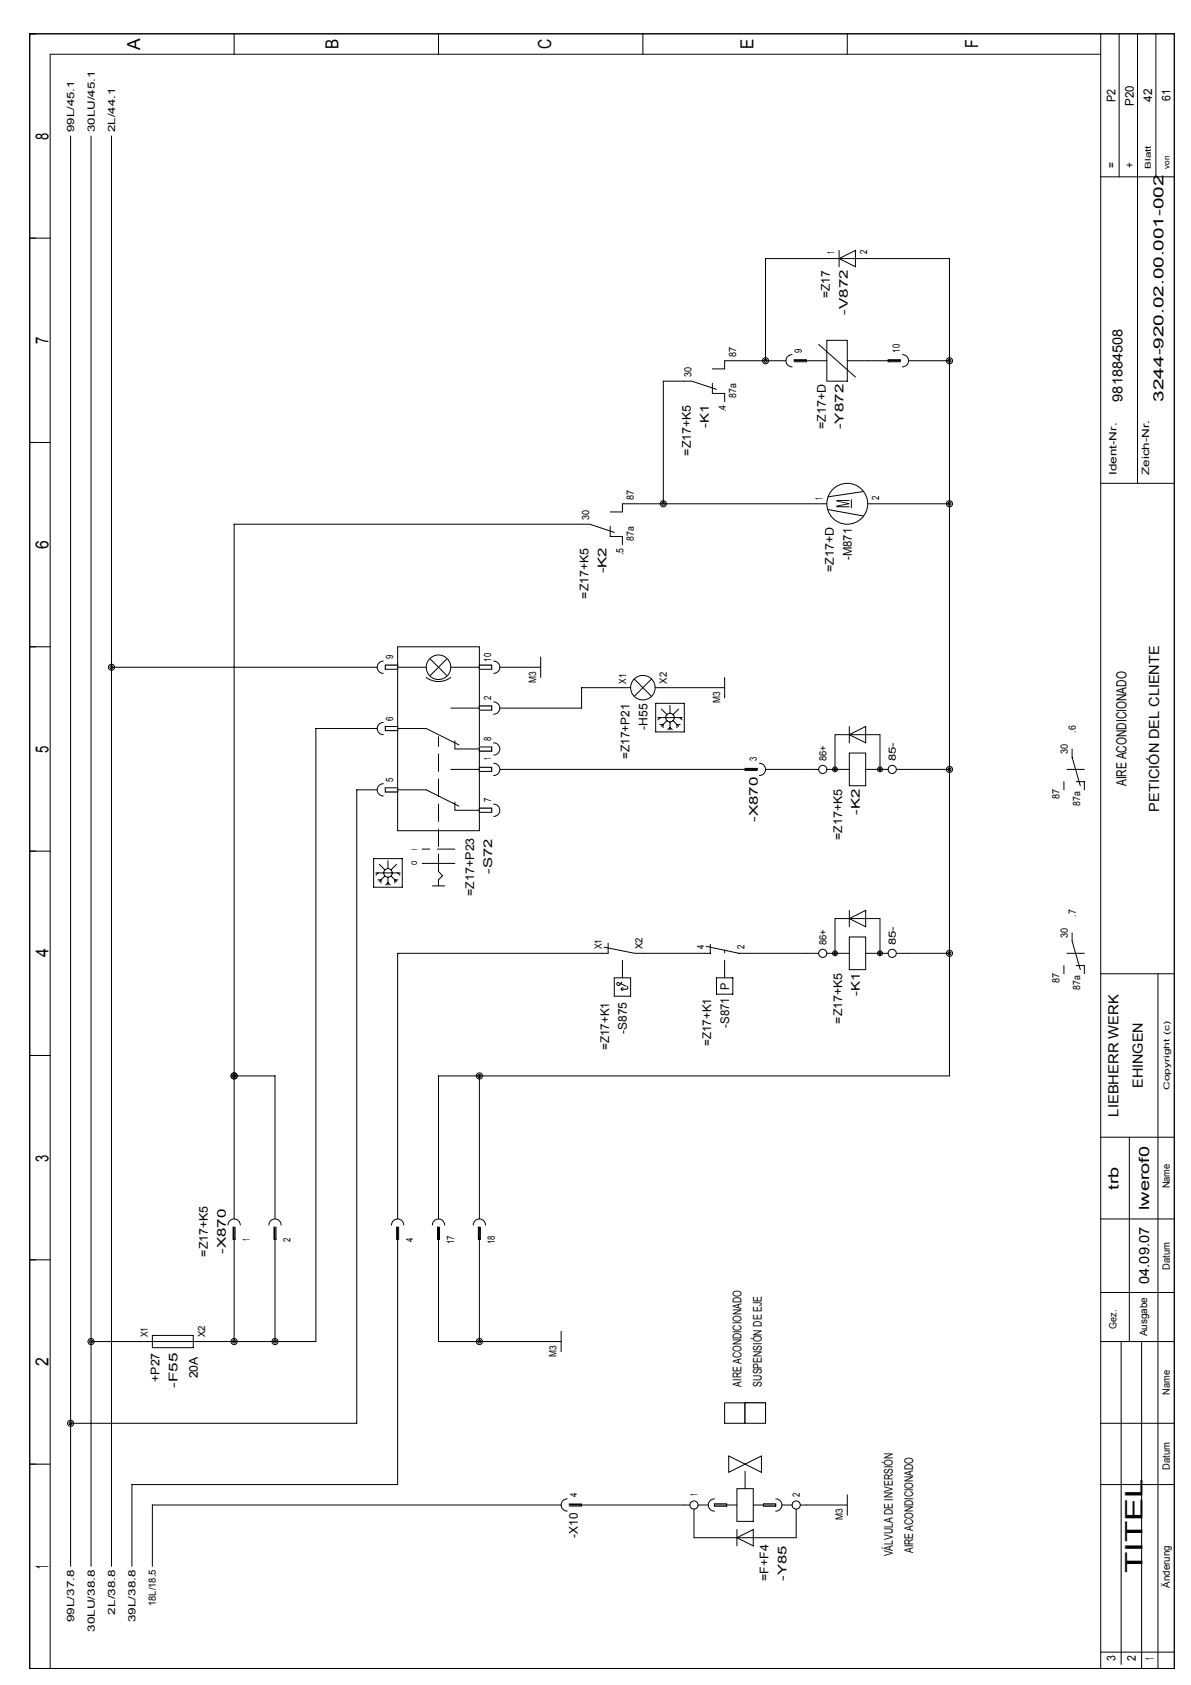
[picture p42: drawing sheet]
<svg xmlns="http://www.w3.org/2000/svg" width="210mm" height="297mm" viewBox="0 0 210 297" stroke-linecap="round" stroke-linejoin="round" font-family="sans-serif">
<defs><g id="words">
<text font-size="4.2" x="201.4" y="277.3" transform="rotate(-90 201.4 277.3)">TITEL</text>
<g font-size="3.2">
<text x="24.7" y="8.7" transform="rotate(-90 24.7 8.7)">A</text>
<text x="59.7" y="8.6" transform="rotate(-90 59.7 8.6)">B</text>
<text x="97.1" y="8.7" transform="rotate(-90 97.1 8.7)">C</text>
<text x="132.8" y="8.6" transform="rotate(-90 132.8 8.6)">E</text>
<text x="172.4" y="8.5" transform="rotate(-90 172.4 8.5)">F</text>
<text x="8.5" y="24.7" transform="rotate(-90 8.5 24.7)">8</text>
<text x="8.5" y="60.7" transform="rotate(-90 8.5 60.7)">7</text>
<text x="149.7" y="89.6" transform="rotate(-90 149.7 89.6)">M</text>
<text x="8.5" y="96.7" transform="rotate(-90 8.5 96.7)">6</text>
<text x="8.5" y="132.7" transform="rotate(-90 8.5 132.7)">5</text>
<text x="8.5" y="168.8" transform="rotate(-90 8.5 168.8)">4</text>
<text x="8.5" y="204.8" transform="rotate(-90 8.5 204.8)">3</text>
<text x="8.5" y="240.8" transform="rotate(-90 8.5 240.8)">2</text>
<text x="8.5" y="276.5" transform="rotate(-90 8.5 276.5)">1</text>
</g>
<g font-size="2.5">
<text x="197.8" y="70.8" transform="rotate(-90 197.8 70.8)">981884508</text>
<text x="205" y="70.8" transform="rotate(-90 205 70.8)">3244-920.02.00.001-002</text>
<text x="198.6" y="138.6" transform="rotate(-90 198.6 138.6)">AIRE ACONDICIONADO</text>
<text x="204.3" y="143.1" transform="rotate(-90 204.3 143.1)">PETICIÓN DEL CLIENTE</text>
<text x="201.4" y="191.8" transform="rotate(-90 201.4 191.8)">EHINGEN</text>
<text x="197.1" y="196.8" transform="rotate(-90 197.1 196.8)">LIEBHERR WERK</text>
<text x="197.1" y="209.7" transform="rotate(-90 197.1 209.7)">trb</text>
<text x="202.5" y="213.3" transform="rotate(-90 202.5 213.3)">lwerof0</text>
<text x="202.5" y="226.3" transform="rotate(-90 202.5 226.3)">04.09.07</text>
</g>
<g font-size="2.1">
<text x="196.6" y="18" transform="rotate(-90 196.6 18)">P2</text>
<text x="203.1" y="17.9" transform="rotate(-90 203.1 17.9)">42</text>
<text x="206.3" y="17.7" transform="rotate(-90 206.3 17.7)">61</text>
<text x="199.8" y="18.6" transform="rotate(-90 199.8 18.6)">P20</text>
<text x="196.6" y="29.6" transform="rotate(-90 196.6 29.6)">=</text>
<text x="199.8" y="29.6" transform="rotate(-90 199.8 29.6)">+</text>
<text x="146.3" y="52.5" transform="rotate(-90 146.3 52.5)">=Z17</text>
<text x="149.4" y="55.5" transform="rotate(-90 149.4 55.5)">-V872</text>
<text x="124.9" y="75.5" transform="rotate(-90 124.9 75.5)">-K1</text>
<text x="145.5" y="75.6" transform="rotate(-90 145.5 75.6)">=Z17+D</text>
<text x="148.7" y="75.7" transform="rotate(-90 148.7 75.7)">-Y872</text>
<text x="121.8" y="80.3" transform="rotate(-90 121.8 80.3)">=Z17+K5</text>
<text x="106.9" y="101.1" transform="rotate(-90 106.9 101.1)">-K2</text>
<text x="147" y="100.8" transform="rotate(-90 147 100.8)">=Z17+D</text>
<text x="150.1" y="98.7" transform="rotate(-90 150.1 98.7)">-M871</text>
<text x="103.7" y="105.5" transform="rotate(-90 103.7 105.5)">=Z17+K5</text>
<text x="114.1" y="128.6" transform="rotate(-90 114.1 128.6)">-H55</text>
<text x="111" y="133.8" transform="rotate(-90 111 133.8)">=Z17+P21</text>
<text x="151.6" y="143.6" transform="rotate(-90 151.6 143.6)">-K2</text>
<text x="133.6" y="144.9" transform="rotate(-90 133.6 144.9)">-X870</text>
<text x="148.4" y="148" transform="rotate(-90 148.4 148)">=Z17+K5</text>
<text x="86.7" y="154" transform="rotate(-90 86.7 154)">-S72</text>
<text x="83.6" y="157.9" transform="rotate(-90 83.6 157.9)">=Z17+P23</text>
<text x="128.5" y="174.4" transform="rotate(-90 128.5 174.4)">P</text>
<text x="151.6" y="175.6" transform="rotate(-90 151.6 175.6)">-K1</text>
<text x="107.3" y="185.1" transform="rotate(-90 107.3 185.1)">=Z17+K1</text>
<text x="110.5" y="182.3" transform="rotate(-90 110.5 182.3)">-S875</text>
<text x="125.4" y="184.4" transform="rotate(-90 125.4 184.4)">=Z17+K1</text>
<text x="128.5" y="181.2" transform="rotate(-90 128.5 181.2)">-S871</text>
<text x="148.4" y="180.5" transform="rotate(-90 148.4 180.5)">=Z17+K5</text>
<text x="36.6" y="221.5" transform="rotate(-90 36.6 221.5)">=Z17+K5</text>
<text x="39.8" y="221" transform="rotate(-90 39.8 221)">-X870</text>
<text x="28.1" y="243.6" transform="rotate(-90 28.1 243.6)">+P27</text>
<text x="31.3" y="244.7" transform="rotate(-90 31.3 244.7)">-F55</text>
<text x="34.9" y="243" transform="rotate(-90 34.9 243)">20A</text>
<text x="130.7" y="244.4" transform="rotate(-90 130.7 244.4)">AIRE ACONDICIONADO</text>
<text x="134.3" y="244.4" transform="rotate(-90 134.3 244.4)">SUSPENSIÓN DE EJE</text>
<text x="101.9" y="271" transform="rotate(-90 101.9 271)">-X10</text>
<text x="157.3" y="274.4" transform="rotate(-90 157.3 274.4)">VÁLVULA DE INVERSIÓN</text>
<text x="160.9" y="273.8" transform="rotate(-90 160.9 273.8)">AIRE ACONDICIONADO</text>
<text x="135.4" y="278.7" transform="rotate(-90 135.4 278.7)">=F+F4</text>
<text x="138.6" y="278.6" transform="rotate(-90 138.6 278.6)">-Y85</text>
<text x="196.6" y="292.9" transform="rotate(-90 196.6 292.9)">3</text>
<text x="200.2" y="292.8" transform="rotate(-90 200.2 292.8)">2</text>
<text x="203.4" y="292.6" transform="rotate(-90 203.4 292.6)">1</text>
</g>
<g font-size="1.8">
<text x="13.1" y="23.2" transform="rotate(-90 13.1 23.2)">99L/45.1</text>
<text x="16.7" y="23.2" transform="rotate(-90 16.7 23.2)">30LU/45.1</text>
<text x="20.3" y="23.2" transform="rotate(-90 20.3 23.2)">2L/44.1</text>
<text x="147.1" y="44.9" transform="rotate(-90 147.1 44.9)">1</text>
<text x="152.8" y="44.9" transform="rotate(-90 152.8 44.9)">2</text>
<text x="129.7" y="62.9" transform="rotate(-90 129.7 62.9)">87</text>
<text x="141.3" y="62.2" transform="rotate(-90 141.3 62.2)">9</text>
<text x="158.6" y="62.2" transform="rotate(-90 158.6 62.2)">10</text>
<text x="121.9" y="66.5" transform="rotate(-90 121.9 66.5)">30</text>
<text x="129.7" y="70.1" transform="rotate(-90 129.7 70.1)">87a</text>
<text x="127.9" y="72.6" transform="rotate(-90 127.9 72.6)">.4</text>
<text x="196.8" y="83.8" transform="rotate(-90 196.8 83.8)">Ident-Nr.</text>
<text x="202.6" y="83.8" transform="rotate(-90 202.6 83.8)">Zeich-Nr.</text>
<text x="111.7" y="88.1" transform="rotate(-90 111.7 88.1)">87</text>
<text x="145" y="88.1" transform="rotate(-90 145 88.1)">1</text>
<text x="155" y="88.1" transform="rotate(-90 155 88.1)">2</text>
<text x="103.9" y="91.7" transform="rotate(-90 103.9 91.7)">30</text>
<text x="111.7" y="95.3" transform="rotate(-90 111.7 95.3)">87a</text>
<text x="109.9" y="97.8" transform="rotate(-90 109.9 97.8)">.5</text>
<text x="69.3" y="116.2" transform="rotate(-90 69.3 116.2)">9</text>
<text x="86.6" y="116.6" transform="rotate(-90 86.6 116.6)">10</text>
<text x="86.6" y="123.4" transform="rotate(-90 86.6 123.4)">2</text>
<text x="94.5" y="120.3" transform="rotate(-90 94.5 120.3)">M3</text>
<text x="110.3" y="120.5" transform="rotate(-90 110.3 120.5)">X1</text>
<text x="117.5" y="120.5" transform="rotate(-90 117.5 120.5)">X2</text>
<text x="126.9" y="123.9" transform="rotate(-90 126.9 123.9)">M3</text>
<text x="69.3" y="127" transform="rotate(-90 69.3 127)">6</text>
<text x="86.6" y="130.6" transform="rotate(-90 86.6 130.6)">8</text>
<text x="189.6" y="129.2" transform="rotate(-90 189.6 129.2)">.6</text>
<text x="69.3" y="137.8" transform="rotate(-90 69.3 137.8)">5</text>
<text x="86.6" y="134.1" transform="rotate(-90 86.6 134.1)">1</text>
<text x="133.4" y="134.2" transform="rotate(-90 133.4 134.2)">3</text>
<text x="145.6" y="134.2" transform="rotate(-90 145.6 134.2)">86+</text>
<text x="157.9" y="134.2" transform="rotate(-90 157.9 134.2)">85-</text>
<text x="188.2" y="132.9" transform="rotate(-90 188.2 132.9)">30</text>
<text x="86.6" y="141.4" transform="rotate(-90 86.6 141.4)">7</text>
<text x="186.8" y="140.8" transform="rotate(-90 186.8 140.8)">87</text>
<text x="190.4" y="142" transform="rotate(-90 190.4 142)">87a</text>
<text x="189.6" y="161.6" transform="rotate(-90 189.6 161.6)">.7</text>
<text x="106.1" y="167.3" transform="rotate(-90 106.1 167.3)">X1</text>
<text x="113.2" y="167.3" transform="rotate(-90 113.2 167.3)">X2</text>
<text x="124.1" y="167.3" transform="rotate(-90 124.1 167.3)">4</text>
<text x="131.2" y="167.3" transform="rotate(-90 131.2 167.3)">2</text>
<text x="145.6" y="166.6" transform="rotate(-90 145.6 166.6)">86+</text>
<text x="157.9" y="166.6" transform="rotate(-90 157.9 166.6)">85-</text>
<text x="188.2" y="165.3" transform="rotate(-90 188.2 165.3)">30</text>
<text x="186.8" y="173.2" transform="rotate(-90 186.8 173.2)">87</text>
<text x="190.4" y="174.4" transform="rotate(-90 190.4 174.4)">87a</text>
<text x="206.2" y="209.5" transform="rotate(-90 206.2 209.5)">Name</text>
<text x="44" y="218.7" transform="rotate(-90 44 218.7)">1</text>
<text x="51.2" y="218.9" transform="rotate(-90 51.2 218.9)">2</text>
<text x="72.8" y="218.9" transform="rotate(-90 72.8 218.9)">4</text>
<text x="80" y="219.3" transform="rotate(-90 80 219.3)">17</text>
<text x="87.2" y="219.3" transform="rotate(-90 87.2 219.3)">18</text>
<text x="206.2" y="223.8" transform="rotate(-90 206.2 223.8)">Datum</text>
<text x="26.1" y="235.8" transform="rotate(-90 26.1 235.8)">X1</text>
<text x="36.1" y="235.8" transform="rotate(-90 36.1 235.8)">X2</text>
<text x="98.1" y="239.2" transform="rotate(-90 98.1 239.2)">M3</text>
<text x="196.8" y="234.2" transform="rotate(-90 196.8 234.2)">Gez.</text>
<text x="202.2" y="235.6" transform="rotate(-90 202.2 235.6)">Ausgabe</text>
<text x="206.2" y="245.9" transform="rotate(-90 206.2 245.9)">Name</text>
<text x="101.7" y="263.9" transform="rotate(-90 101.7 263.9)">4</text>
<text x="122.9" y="263.7" transform="rotate(-90 122.9 263.7)">1</text>
<text x="141" y="263.9" transform="rotate(-90 141 263.9)">2</text>
<text x="206.2" y="259.1" transform="rotate(-90 206.2 259.1)">Datum</text>
<text x="148.5" y="268" transform="rotate(-90 148.5 268)">M3</text>
<text x="206.2" y="279.9" transform="rotate(-90 206.2 279.9)">Änderung</text>
<text x="13.1" y="286" transform="rotate(-90 13.1 286)">99L/37.8</text>
<text x="16.7" y="287.7" transform="rotate(-90 16.7 287.7)">30LU/38.8</text>
<text x="20.3" y="284.6" transform="rotate(-90 20.3 284.6)">2L/38.8</text>
<text x="23.9" y="286" transform="rotate(-90 23.9 286)">39L/38.8</text>
<text x="27.5" y="283.1" transform="rotate(-90 27.5 283.1)">18L/18.5</text>
</g>
<g font-size="1.4">
<text x="202.9" y="29.7" transform="rotate(-90 202.9 29.7)">Blatt</text>
<text x="206.1" y="29.7" transform="rotate(-90 206.1 29.7)">von</text>
<text x="73.5" y="149.8" transform="rotate(-90 73.5 149.8)">I</text>
<text x="73.5" y="152.6" transform="rotate(-90 73.5 152.6)">0</text>
<text x="206.1" y="192.1" transform="rotate(-90 206.1 192.1)">Copyright (c)</text>
</g>
</g></defs>
<g fill="none" stroke="#000" stroke-width=".18">
<path d="M145.7 60h3.6v7.2h-3.6zM145.7 45.6h7.2M147.9 44.1v2.9M147.9 45.6l2.9-1.5v2.9zM120.5 67.2h1.4l4.4 1.4M125.6 67.6v1.8h2.1v1.4M127.7 63.6v1.4h-2.1M139.6 62.5a1.08 1.08 0 0 0-1.1 1.1 1.08 1.08 0 0 0 1.1 1.1M142.1 63.6h-2.1v-.2h2.1v.4h-2.1M144.3 60.7l6.5 5.8M149.3 63.6h3.6M156.5 63.6h2.2v-.2h-2.2v.4h2.2"/>
<path d="M159.1 62.5a1.08 1.08 0 0 1 1 1.1 1.08 1.08 0 0 1-1 1.1M102.5 92.4h1.4l4.4 1.5M107.5 92.8v1.8h2.2v1.4M109.7 88.8v1.4h-2.2M145.9 89.8l6.3 1.2M150 88.1v1.4M152.2 86.6l-6.3 1M67.6 116.5a1.08 1.08 0 0 0-1.1 1.1 1.08 1.08 0 0 0 1.1 1.1M70.1 117.6h5M70.1 114h14.4v32.4h-14.4zM75.1 119.4a3.6 3.6 0 0 0 4.4 0M75.8 116.2l2.9 2.9"/>
<path d="M78.7 116.2l-2.9 2.9M79.4 117.6h5.1M87 116.5a1.08 1.08 0 0 1 1.1 1.1 1.08 1.08 0 0 1-1.1 1.1M67.6 138.2a1.08 1.08 0 0 0-1.1 1 1.08 1.08 0 0 0 1.1 1.1M67.6 127.3a1.08 1.08 0 0 0-1.1 1.1 1.08 1.08 0 0 0 1.1 1.1M67.9 138.9h2.2v.7h-2.2zM70.1 139.2h5l5.8 2.9M70.1 128.4h5l5.8 2.9M79.4 135.6h5.1M79.4 124.8h5.1M80.2 130.6v1.4h4.3M87 131a1.08 1.08 0 0 1 1.1 1 1.08 1.08 0 0 1-1.1 1.1"/>
<path d="M87 123.7a1.08 1.08 0 0 1 1.1 1.1 1.08 1.08 0 0 1-1.1 1.1M87 134.6a1.08 1.08 0 0 1 1.1 1 1.08 1.08 0 0 1-1.1 1.1M142.1 135.6h2.2M145.7 135.6h4M147.2 135.6v-6.1h7.9v6.1M149.7 128.1v2.9M149.7 129.5l2.9-1.4v2.9zM149.7 132.8h2.9v5.7h-2.9zM152.6 135.6h3.9M158 135.6h2.1M74.4 152.2h5.8M76.2 156.2h2.2"/>
<path d="M80.2 141.4v1.4h4.3M87 141.8a1.08 1.08 0 0 1 1.1 1 1.08 1.08 0 0 1-1.1 1.1"/>
<circle cx="149.3" cy="88.8" r="3.6"/>
<circle cx="77.3" cy="117.6" r="2.16"/>
<circle cx="145" cy="135.6" r=".72"/>
<circle cx="147.2" cy="135.6" r=".22"/>
<circle cx="147.2" cy="135.6" r=".43"/>
<circle cx="155.1" cy="135.6" r=".22"/>
<circle cx="155.1" cy="135.6" r=".43"/>
<circle cx="157.2" cy="135.6" r=".72"/>
</g>
<path d="M77.3 156.2v-1.1M77.3 155.1l.7-.7M77.3 153.6v-23.7M78 154.4l-.7-.8M80.2 149.7h-5.8" fill="none" stroke="#000" stroke-width=".18" stroke-dasharray="3.1 1.3"/>
<path d="M67.9 138.9h2.2v.7h-2.2z" fill="#fff"/>
<path d="M67.9 138.9h2.2v.7h-2.2zM84.5 131.7h2.1v.7h-2.1z" fill="none" stroke="#000" stroke-width=".18"/>
<path d="M84.5 131.7h2.1v.7h-2.1z" fill="#fff"/>
<path d="M84.5 131.7h2.1v.7h-2.1zM84.5 142.5h2.1v.7h-2.1z" fill="none" stroke="#000" stroke-width=".18"/>
<path d="M84.5 142.5h2.1v.7h-2.1z" fill="#fff"/>
<path d="M84.5 124.5h2.1v.7h-2.1zM84.5 142.5h2.1v.7h-2.1z" fill="none" stroke="#000" stroke-width=".18"/>
<path d="M84.5 124.5h2.1v.7h-2.1z" fill="#fff"/>
<path d="M67.9 128.1h2.2v.7h-2.2zM84.5 124.5h2.1v.7h-2.1z" fill="none" stroke="#000" stroke-width=".18"/>
<path d="M67.9 128.1h2.2v.7h-2.2z" fill="#fff"/>
<path d="M67.9 117.3h2.2v.7h-2.2zM67.9 128.1h2.2v.7h-2.2z" fill="none" stroke="#000" stroke-width=".18"/>
<path d="M67.9 117.3h2.2v.7h-2.2z" fill="#fff"/>
<path d="M67.9 117.3h2.2v.7h-2.2zM84.5 117.3h2.1v.7h-2.1z" fill="none" stroke="#000" stroke-width=".18"/>
<path d="M84.5 117.3h2.1v.7h-2.1z" fill="#fff"/>
<path d="M84.5 117.3h2.1v.7h-2.1zM84.5 135.3h2.1v.7h-2.1z" fill="none" stroke="#000" stroke-width=".18"/>
<path d="M84.5 135.3h2.1v.7h-2.1z" fill="#fff"/>
<g fill="none" stroke="#000" stroke-width=".18">
<path d="M95.3 115.8v3.6M111.8 119.7l3 3.1M114.8 119.7l-3 3.1M127.7 119.4v3.6M84.5 135.3h2.1v.7h-2.1zM109.7 121.2h1.4M115.5 121.2h1.4M131.3 135.6h2.2v-.1h-2.2v.3h2.2M133.8 134.6a1.08 1.08 0 0 1 1.1 1 1.08 1.08 0 0 1-1.1 1.1M106.5 167l5.4 1.1h1.4M107.2 166.3v1.8h-1.1M108.3 172.4h2.8v3.2h-2.8z"/>
<path d="M108.9 173.2l1.4 .6M109.6 173.1l-.4 .5a.29 .29 0 0 1-.4 0 .29 .29 0 0 1 .1-.4M109.8 174.2h-.3v.2l.3 .1M110.5 173.9l.1 .3-.2 .2h-.9M124.5 166.8l5.7 1.3h1.1M125.2 166.5v1.6h-1.1M126.3 172.4h2.9v2.9h-2.9zM142.1 168.1h2.2M145.7 168.1h4M147.2 168.1v-6.2h7.9v6.2M149.7 160.5v2.9M149.7 161.9l2.9-1.4v2.9z"/>
<path d="M149.7 165.2h2.9v5.7h-2.9zM152.6 168.1h3.9M158 168.1h2.1M40.2 216a1.08 1.08 0 0 1 1.1-1.1 1.08 1.08 0 0 1 1 1.1M41.4 216.3v2.2h-.3v-2.2h.2v2.2M47.4 216a1.08 1.08 0 0 1 1.1-1.1 1.08 1.08 0 0 1 1 1.1M48.6 216.3v2.2h-.3v-2.2h.2v2.2M69 216a1.08 1.08 0 0 1 1.1-1.1 1.08 1.08 0 0 1 1.1 1.1M70.3 216.3v2.2h-.4v-2.2h.2v2.2M76.2 216a1.08 1.08 0 0 1 1.1-1.1 1.08 1.08 0 0 1 1.1 1.1M77.5 216.3v2.2h-.4v-2.2h.2v2.2M83.4 216a1.08 1.08 0 0 1 1.1-1.1 1.08 1.08 0 0 1 1.1 1.1"/>
<path d="M84.7 216.3v2.2h-.4v-2.2h.2v2.2M26.9 235.4h7.2v2.2h-7.2zM26.9 236.5h7.2M98.9 234.7v3.6M127.7 247.3h3.6v3.6h-3.6zM128.4 256.7l5.8 2.8v-2.8l-5.8 2.8zM131.3 247.3h3.6v3.6h-3.6zM100 264.2a1.08 1.08 0 0 0-1.1 1.1 1.08 1.08 0 0 0 1.1 1.1M102.5 265.3h-2.2v-.2h2.2v.4h-2.2M120.5 265.3h1.1M123 265.3h1.8M125.9 265.3h4"/>
<path d="M125.9 265.1h2.2v.4h-2.2zM125.9 264.2a1.08 1.08 0 0 0-1.1 1.1 1.08 1.08 0 0 0 1.1 1.1M129.9 269.6v2.9M129.9 271.1l2.9-1.5v2.9zM129.9 262.4h2.9v5.8h-2.9zM132.8 265.3h3.9M134.6 265.1h2.1v.4h-2.1zM136.7 264.2a1.08 1.08 0 0 1 1.1 1.1 1.08 1.08 0 0 1-1.1 1.1M137.8 265.3h1.8M140.3 266v5.1h-18v-5.1M141 265.3h1.1M149.3 263.5v3.6"/>
<circle cx="134.9" cy="63.6" r=".54"/>
<circle cx="134.9" cy="63.6" r=".27"/>
<circle cx="167.3" cy="63.6" r=".27"/>
<circle cx="167.3" cy="63.6" r=".54"/>
<circle cx="116.9" cy="88.8" r=".54"/>
<circle cx="116.9" cy="88.8" r=".27"/>
<circle cx="167.3" cy="88.8" r=".27"/>
<circle cx="167.3" cy="88.8" r=".54"/>
<circle cx="19.6" cy="117.6" r=".27"/>
<circle cx="19.6" cy="117.6" r=".54"/>
<circle cx="113.3" cy="121.2" r="2.16"/>
<circle cx="167.3" cy="135.6" r=".27"/>
<circle cx="167.3" cy="135.6" r=".54"/>
<circle cx="145" cy="168.1" r=".72"/>
<circle cx="147.2" cy="168.1" r=".22"/>
<circle cx="147.2" cy="168.1" r=".43"/>
<circle cx="155.1" cy="168.1" r=".22"/>
<circle cx="155.1" cy="168.1" r=".43"/>
<circle cx="157.2" cy="168.1" r=".72"/>
<circle cx="167.3" cy="168.1" r=".54"/>
<circle cx="167.3" cy="168.1" r=".27"/>
<circle cx="41.3" cy="189.7" r=".54"/>
<circle cx="41.3" cy="189.7" r=".27"/>
<circle cx="84.5" cy="189.7" r=".27"/>
<circle cx="84.5" cy="189.7" r=".54"/>
<circle cx="16" cy="236.5" r=".54"/>
<circle cx="16" cy="236.5" r=".27"/>
<circle cx="41.3" cy="236.5" r=".54"/>
<circle cx="41.3" cy="236.5" r=".27"/>
<circle cx="48.5" cy="236.5" r=".54"/>
<circle cx="48.5" cy="236.5" r=".27"/>
<circle cx="84.5" cy="236.5" r=".54"/>
<circle cx="84.5" cy="236.5" r=".27"/>
<circle cx="12.4" cy="250.9" r=".27"/>
<circle cx="12.4" cy="250.9" r=".54"/>
<circle cx="122.3" cy="265.3" r=".72"/>
<circle cx="140.3" cy="265.3" r=".72"/>
</g>
<path d="M109.7 172.4v-4.3M127.7 172.4v-4.9M131.3 262.4v-4.3" fill="none" stroke="#000" stroke-width=".18" stroke-dasharray="3.1 1.3"/>
<path d="M131.3 247.3h3.6v3.6h-3.6z" fill="#fff"/>
<g fill="none" stroke="#000" stroke-width=".18">
<path d="M5.2 6h201.8v288.1h-201.8zM41.3 6v3.6M77.3 6v3.6M113.3 6v3.6M149.3 6v3.6M194 9.6h-185.2v284.5M194 6v288.1M197.2 6v25.2M200.5 6v79.2M203.7 6v25.2M12.4 24v252.1M16 24v252.1"/>
<path d="M19.6 24v252.1M194 31.2h13M5.2 42h3.6M145.7 45.6h-10.8v18M152.9 45.6h14.4v144.1h-90v25.2M5.2 78h3.6M120.5 67.2h-3.6v21.6M127.7 63.6h10.8M142.1 63.6h3.6M152.9 63.6h3.6M160.1 63.6h7.2M102.5 92.4h-61.2v122.5"/>
<path d="M109.7 88.8h36M152.9 88.8h14.4M194 85.2h13M5.2 114h3.6M19.6 117.6h46.9M88.1 117.6h7.2M66.5 128.4h-10.8v108.1h-21.6M66.5 139.2h-3.6v111.7h-50.5M88.1 135.6h43.2M109.7 121.2h-7.2v3.6h-14.4M115.6 124h5v5h-5zM115.9 126.5h4.3"/>
<path d="M116.3 127.7h.6v.6M116.4 126.5l-.4 .4M116.6 125l.9 1M116.9 121.2h10.8M117.5 127l-.9 1M117.7 128.6l.4-.4 .4 .4M118.1 124.3v1.5M118.1 127.3v1.4M118.6 127l1 1M119.6 125l-1 1M119.8 126.5l.4 .4M119.9 127.7h-.6v.6"/>
<path d="M134.9 135.6h7.2M160.1 135.6h7.2M187.5 137.8v1.4M188.9 132v1.5l1.5 5M189.7 137.8h1.4v1.4M5.2 150h3.6M65.8 151.4h5.1v5h-5.1zM66.2 153.9h4.3M66.6 155.1h.5v.6M66.6 153.9l-.4 .4M66.8 152.4l1 .9M67.8 154.4l-1 1"/>
<path d="M68 156l.4-.4 .4 .4M68.4 151.7v1.4M68.4 154.6v1.4M68.9 154.4l1 1M69.9 152.4l-1 .9M70.1 153.9l.4 .4M70.2 155.1h-.6v.6M106.1 168.1h-36v46.8M113.3 168.1h10.8M131.3 168.1h10.8M160.1 168.1h7.2M187.5 170.2v1.5"/>
<path d="M188.9 164.5v1.4l1.5 5M189.7 170.2h1.4v1.5M194 171.7h13M204.1 171.7v122.4M5.2 186.1h3.6M41.3 189.7h7.2v25.2M84.5 189.7v25.2M41.3 218.5v18M48.5 218.5v18M70.1 218.5v43.2h-46.8v14.4M77.3 218.5v18h21.6M84.5 218.5v18"/>
<path d="M194 214.9h13M194 200.5h13M199 200.5v36M5.2 222.1h3.6M16 236.5h10.9M194 236.5h13M194 227.8h13M197.6 236.5v56.9M201.2 236.5v57.6M5.2 258.1h3.6M131.3 247.3h3.6v3.6h-3.6zM194 250.9h13"/>
<path d="M98.9 265.3h-72v10.8M102.5 265.3h18M142.1 265.3h7.2M194 261.7h13M194 291.2h13"/>
<circle cx="118.1" cy="126.5" r=".76"/>
<circle cx="68.4" cy="153.9" r=".76"/>
</g>
<path d="M191.1 135.6h-4.3M191.1 168.1h-4.3" fill="none" stroke="#000" stroke-width=".18" stroke-dasharray="3.1 1.3"/>
<use href="#words"/>
</svg>
